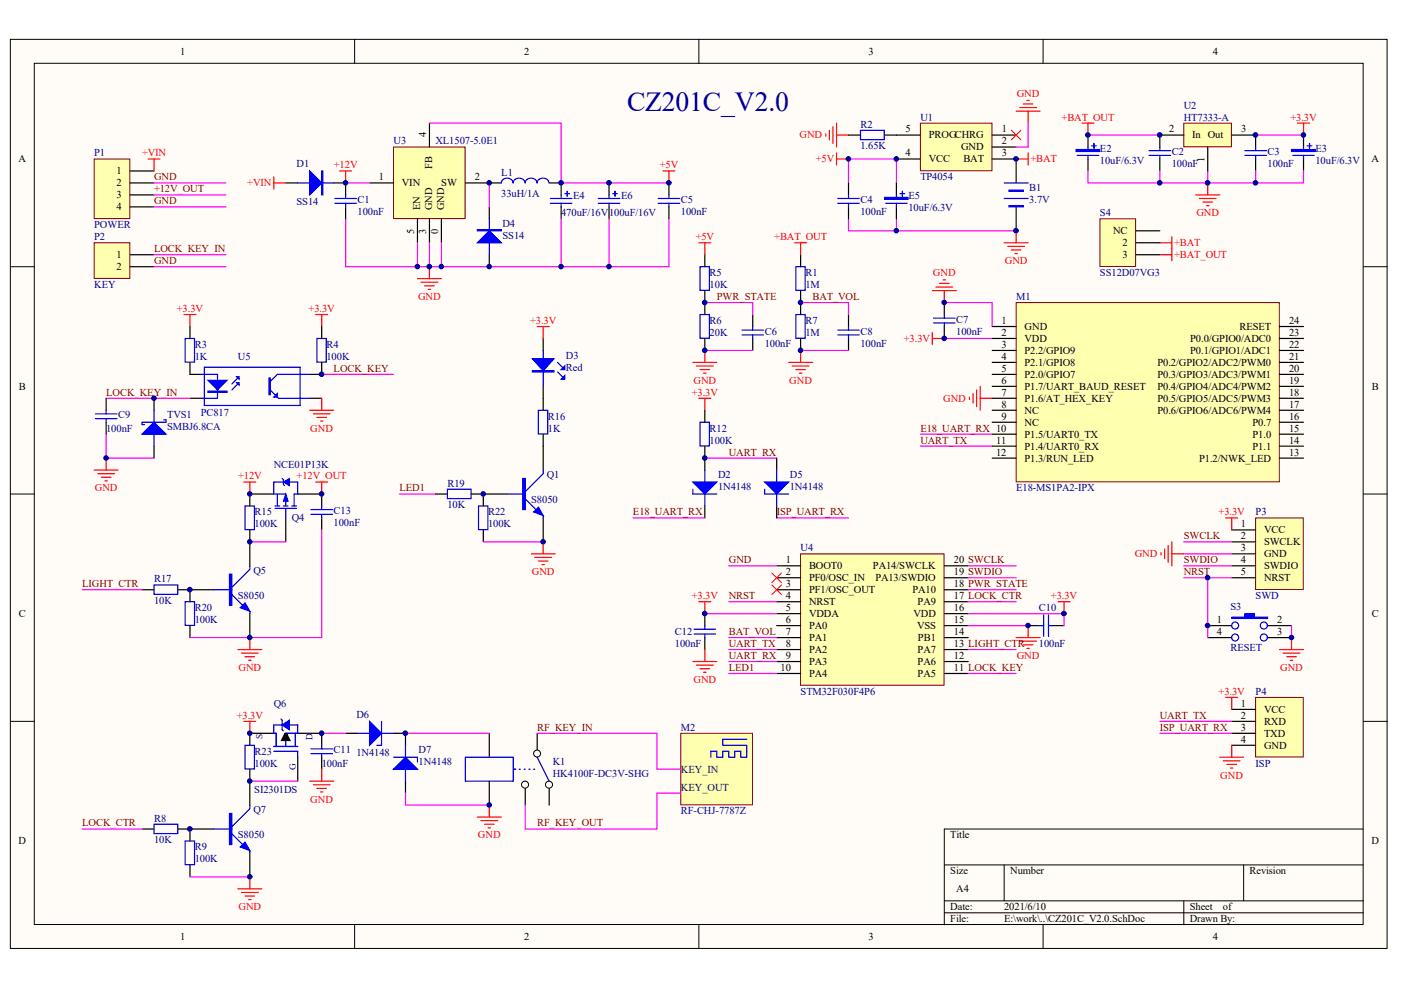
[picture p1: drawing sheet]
<svg xmlns="http://www.w3.org/2000/svg" width="297mm" height="210mm" viewBox="0 0 297 210" stroke-linecap="round" stroke-linejoin="round" font-family="sans-serif">
<defs><g id="words">
<text font-size="5.9" fill="#000080" x="132.9" y="23.5">CZ201C_V2.0</text>
<g font-size="2.2">
<text x="38.2" y="11.6">1</text>
<text x="111.2" y="11.6">2</text>
<text x="184.1" y="11.6">3</text>
<text x="257.1" y="11.6">4</text>
<text x="90.4" y="29.1" transform="rotate(-90 90.4 29.1)">4</text>
<text x="192" y="28.1">5</text>
<text x="196.9" y="29.4">PROGCHRG</text>
<text x="212.4" y="28.1">1</text>
<text x="247.9" y="28.1">2</text>
<text x="252.8" y="29.4">In Out</text>
<text x="263.2" y="28.1">3</text>
<text x="3.9" y="34.4">A</text>
<text x="91.6" y="35.7" transform="rotate(-90 91.6 35.7)">FB</text>
<text x="192" y="33.2">4</text>
<text x="196.9" y="34.4">VCC</text>
<text x="203.8" y="31.9">GND</text>
<text x="204.2" y="34.4">BAT</text>
<text x="212.4" y="30.6">2</text>
<text x="212.4" y="33.2">3</text>
<text x="255.4" y="34.3" transform="rotate(-90 255.4 34.3)">1</text>
<text x="290.8" y="34.4">A</text>
<text x="24.7" y="37">1</text>
<text x="24.7" y="39.5">2</text>
<text x="80.3" y="38.2">1</text>
<text x="85.2" y="39.5">VIN</text>
<text x="93.6" y="39.5">SW</text>
<text x="100.7" y="38.2">2</text>
<text x="24.7" y="42">3</text>
<text x="24.7" y="44.6">4</text>
<text x="89.1" y="44.6" transform="rotate(-90 89.1 44.6)">EN</text>
<text x="91.6" y="44.6" transform="rotate(-90 91.6 44.6)">GND</text>
<text x="94.2" y="44.6" transform="rotate(-90 94.2 44.6)">GND</text>
<text x="87.8" y="49.6" transform="rotate(-90 87.8 49.6)">5</text>
<text x="90.4" y="49.6" transform="rotate(-90 90.4 49.6)">3</text>
<text x="92.9" y="49.6" transform="rotate(-90 92.9 49.6)">0</text>
<text x="236" y="49.7">NC</text>
<text x="238" y="52.2">2</text>
<text x="24.7" y="54.7">1</text>
<text x="24.7" y="57.3">2</text>
<text x="238" y="54.7">3</text>
<text x="212.3" y="68.7">1</text>
<text x="212.3" y="71.2">2</text>
<text x="217.2" y="69.9">GND</text>
<text x="262.8" y="69.9">RESET</text>
<text x="273.3" y="71.2">23</text>
<text x="273.3" y="68.7">24</text>
<text x="212.3" y="73.8">3</text>
<text x="212.3" y="76.3">4</text>
<text x="217.2" y="72.5">VDD</text>
<text x="217.2" y="75">P2.2/GPIO9</text>
<text x="217.2" y="77.6">P2.1/GPIO8</text>
<text x="245.4" y="77.6">P0.2/GPIO2/ADC2/PWM0</text>
<text x="252.4" y="75">P0.1/GPIO1/ADC1</text>
<text x="252.4" y="72.5">P0.0/GPIO0/ADC0</text>
<text x="273.3" y="76.3">21</text>
<text x="273.3" y="73.8">22</text>
<text x="4" y="82.6">B</text>
<text x="212.3" y="78.8">5</text>
<text x="212.3" y="81.4">6</text>
<text x="212.3" y="83.9">7</text>
<text x="217.2" y="80.1">P2.0/GPIO7</text>
<text x="217.2" y="82.6">P1.7/UART_BAUD_RESET</text>
<text x="245.4" y="82.6">P0.4/GPIO4/ADC4/PWM2</text>
<text x="245.4" y="80.1">P0.3/GPIO3/ADC3/PWM1</text>
<text x="273.3" y="83.9">18</text>
<text x="273.3" y="81.4">19</text>
<text x="273.3" y="78.8">20</text>
<text x="290.9" y="82.6">B</text>
<text x="212.3" y="86.4">8</text>
<text x="212.3" y="89">9</text>
<text x="217.2" y="85.2">P1.6/AT_HEX_KEY</text>
<text x="217.2" y="87.7">NC</text>
<text x="245.4" y="87.7">P0.6/GPIO6/ADC6/PWM4</text>
<text x="245.4" y="85.2">P0.5/GPIO5/ADC5/PWM3</text>
<text x="273.3" y="89">16</text>
<text x="273.3" y="86.4">17</text>
<text x="211.2" y="94">11</text>
<text x="217.2" y="90.2">NC</text>
<text x="217.2" y="92.8">P1.5/UART0_TX</text>
<text x="217.2" y="95.3">P1.4/UART0_RX</text>
<text x="265.6" y="95.3">P1.1</text>
<text x="265.6" y="92.8">P1.0</text>
<text x="265.6" y="90.2">P0.7</text>
<text x="273.3" y="94">14</text>
<text x="273.3" y="91.5">15</text>
<text x="211.2" y="96.6">12</text>
<text x="217.2" y="97.9">P1.3/RUN_LED</text>
<text x="254.2" y="97.9">P1.2/NWK_LED</text>
<text x="273.3" y="96.6">13</text>
<text x="263.1" y="111.8">1</text>
<text x="268" y="113.1">VCC</text>
<text x="166.6" y="119.4">1</text>
<text x="202.2" y="119.4">20 SWCLK</text>
<text x="263.1" y="114.3">2</text>
<text x="263.1" y="116.9">3</text>
<text x="263.1" y="119.4">4</text>
<text x="268" y="115.6">SWCLK</text>
<text x="268" y="118.1">GND</text>
<text x="166.6" y="122">2</text>
<text x="166.6" y="124.5">3</text>
<text x="171.5" y="120.7">BOOT0</text>
<text x="171.5" y="123.2">PF0/OSC_IN</text>
<text x="171.5" y="125.8">PF1/OSC_OUT</text>
<text x="185.1" y="120.7">PA14/SWCLK</text>
<text x="185.6" y="123.2">PA13/SWDIO</text>
<text x="193.5" y="125.8">PA10</text>
<text x="202.2" y="122">19 SWDIO</text>
<text x="202.2" y="124.5">18 PWR_STATE</text>
<text x="263.1" y="122">5</text>
<text x="268" y="120.7">SWDIO</text>
<text x="268" y="123.2">NRST</text>
<text x="4" y="130.8">C</text>
<text x="166.6" y="127">4</text>
<text x="166.6" y="129.6">5</text>
<text x="171.5" y="128.3">NRST</text>
<text x="171.5" y="130.8">VDDA</text>
<text x="193.7" y="130.8">VDD</text>
<text x="194.6" y="128.3">PA9</text>
<text x="202.2" y="129.6">16</text>
<text x="202.2" y="127">17 LOCK_CTR</text>
<text x="290.9" y="130.8">C</text>
<text x="166.6" y="132.1">6</text>
<text x="166.6" y="134.6">7</text>
<text x="166.6" y="137.2">8</text>
<text x="171.5" y="133.4">PA0</text>
<text x="171.5" y="135.9">PA1</text>
<text x="194.4" y="133.4">VSS</text>
<text x="194.6" y="135.9">PB1</text>
<text x="202.2" y="134.6">14</text>
<text x="202.2" y="132.1">15</text>
<text x="202.2" y="137.2">13 LIGHT_CTR</text>
<text x="258" y="132.1">1</text>
<text x="258" y="134.6">4</text>
<text x="270.8" y="132.1">2</text>
<text x="270.8" y="134.6">3</text>
<text x="165.5" y="142.2">10</text>
<text x="166.6" y="139.7">9</text>
<text x="171.5" y="138.4">PA2</text>
<text x="171.5" y="141">PA3</text>
<text x="171.5" y="143.5">PA4</text>
<text x="194.6" y="143.5">PA5</text>
<text x="194.6" y="141">PA6</text>
<text x="194.6" y="138.4">PA7</text>
<text x="202.2" y="142.2">11 LOCK_KEY</text>
<text x="202.2" y="139.7">12</text>
<text x="263.1" y="149.9">1</text>
<text x="263.1" y="152.4">2</text>
<text x="263.1" y="154.9">3</text>
<text x="268" y="151.1">VCC</text>
<text x="268" y="153.7">RXD</text>
<text x="263.1" y="157.5">4</text>
<text x="268" y="156.2">TXD</text>
<text x="268" y="158.7">GND</text>
<text x="3.9" y="179">D</text>
<text x="201.5" y="177.8">Title</text>
<text x="290.8" y="179">D</text>
<text x="201.5" y="185.4">Size</text>
<text x="214.2" y="185.4">Number</text>
<text x="264.9" y="185.4">Revision</text>
<text x="202.8" y="189.2">A4</text>
<text x="201.5" y="193">Date:</text>
<text x="201.5" y="195.5">File:</text>
<text x="212.9" y="193">2021/6/10</text>
<text x="212.9" y="195.5">E:\work\..\CZ201C_V2.0.SchDoc</text>
<text x="252.3" y="193">Sheet</text>
<text x="252.3" y="195.5">Drawn By:</text>
<text x="259.3" y="193">of</text>
<text x="38.2" y="199.3">1</text>
<text x="111.2" y="199.3">2</text>
<text x="184.1" y="199.3">3</text>
<text x="257.1" y="199.3">4</text>
</g>
<g font-size="2.2" fill="#f00">
<text x="215.6" y="20.5">GND</text>
<text x="169.5" y="29.4">GND</text>
<text x="225.1" y="25.6">+BAT_OUT</text>
<text x="273.6" y="25.6">+3.3V</text>
<text x="30.1" y="33.2">+VIN</text>
<text x="70.8" y="35.7">+12V</text>
<text x="139.9" y="35.7">+5V</text>
<text x="173" y="34.4">+5V</text>
<text x="218.5" y="34.4">+BAT</text>
<text x="52.4" y="39.5">+VIN</text>
<text x="253.6" y="45.8">GND</text>
<text x="147.5" y="50.9">+5V</text>
<text x="164.2" y="50.9">+BAT_OUT</text>
<text x="249" y="52.2">+BAT</text>
<text x="197.8" y="58.5">GND</text>
<text x="213" y="56">GND</text>
<text x="249" y="54.7">+BAT_OUT</text>
<text x="88.6" y="63.6">GND</text>
<text x="37.5" y="66.1">+3.3V</text>
<text x="65.4" y="66.1">+3.3V</text>
<text x="112.4" y="68.7">+3.3V</text>
<text x="191.6" y="72.5">+3.3V</text>
<text x="146.7" y="83.9">+3.3V</text>
<text x="147" y="81.4">GND</text>
<text x="167.3" y="81.4">GND</text>
<text x="200" y="85.2">GND</text>
<text x="65.8" y="91.5">GND</text>
<text x="50.5" y="101.7">+12V</text>
<text x="62.9" y="101.7">+12V_OUT</text>
<text x="20.1" y="104.2">GND</text>
<text x="258.4" y="109.3">+3.3V</text>
<text x="240.6" y="118.1">GND</text>
<text x="112.8" y="122">GND</text>
<text x="146.7" y="127">+3.3V</text>
<text x="222.8" y="127">+3.3V</text>
<text x="50.6" y="142.2">GND</text>
<text x="215.6" y="139.7">GND</text>
<text x="271.4" y="142.2">GND</text>
<text x="147" y="144.8">GND</text>
<text x="258.4" y="147.3">+3.3V</text>
<text x="50.2" y="152.4">+3.3V</text>
<text x="258.7" y="165.1">GND</text>
<text x="65.8" y="170.2">GND</text>
<text x="101.3" y="177.8">GND</text>
<text x="50.6" y="193">GND</text>
</g>
<g font-size="2.2" fill="#000080">
<text x="251" y="23">U2</text>
<text x="182.4" y="27.1">R2</text>
<text x="195.1" y="25.6">U1</text>
<text x="251" y="25.6">HT7333-A</text>
<text x="20" y="33.2">P1</text>
<text x="62.9" y="35.4">D1</text>
<text x="83.4" y="30.6">U3</text>
<text x="92.3" y="30.6">XL1507-5.0E1</text>
<text x="182.4" y="31.6">1.65K</text>
<text x="233.2" y="32.2">E2</text>
<text x="233.2" y="34.7">10uF/6.3V</text>
<text x="248.4" y="32.9">C2</text>
<text x="248.4" y="35.4">100nF</text>
<text x="268.8" y="32.9">C3</text>
<text x="268.8" y="35.4">100nF</text>
<text x="278.9" y="32.2">E3</text>
<text x="278.9" y="34.7">10uF/6.3V</text>
<text x="106.3" y="37.2">L1</text>
<text x="106.3" y="41.8">33uH/1A</text>
<text x="195.1" y="38.2">TP4054</text>
<text x="218.2" y="40.5">B1</text>
<text x="62.9" y="43.6">SS14</text>
<text x="75.8" y="43.1">C1</text>
<text x="75.8" y="45.6">100nF</text>
<text x="119" y="45.8">470uF/16V100uF/16V</text>
<text x="121.5" y="42.3">E4</text>
<text x="131.7" y="42.3">E6</text>
<text x="144.4" y="43.1">C5</text>
<text x="144.4" y="45.6">100nF</text>
<text x="182.4" y="43.1">C4</text>
<text x="182.4" y="45.6">100nF</text>
<text x="192.6" y="42.3">E5</text>
<text x="192.6" y="44.8">10uF/6.3V</text>
<text x="218.2" y="43.1">3.7V</text>
<text x="233.2" y="45.8">S4</text>
<text x="20" y="50.9">P2</text>
<text x="20" y="48.4">POWER</text>
<text x="106.5" y="48.1">D4</text>
<text x="106.5" y="50.7">SS14</text>
<text x="150.5" y="58.5">R5</text>
<text x="170.8" y="58.5">R1</text>
<text x="233.2" y="58.5">SS12D07VG3</text>
<text x="20" y="61.1">KEY</text>
<text x="150.5" y="61.1">10K</text>
<text x="170.8" y="61.1">1M</text>
<text x="215.4" y="63.6">M1</text>
<text x="150.5" y="68.7">R6</text>
<text x="150.5" y="71.2">20K</text>
<text x="162.1" y="71">C6</text>
<text x="170.8" y="68.7">R7</text>
<text x="170.8" y="71.2">1M</text>
<text x="182.4" y="71">C8</text>
<text x="202.8" y="68.4">C7</text>
<text x="202.8" y="71">100nF</text>
<text x="41.3" y="73.8">R3</text>
<text x="41.3" y="76.3">1K</text>
<text x="50.4" y="76.3">U5</text>
<text x="69.2" y="73.8">R4</text>
<text x="69.2" y="76.3">100K</text>
<text x="120" y="76">D3</text>
<text x="162.1" y="73.5">100nF</text>
<text x="182.4" y="73.5">100nF</text>
<text x="120" y="78.6">Red</text>
<text x="25" y="88.7">C9</text>
<text x="35.5" y="88.7">TVS1</text>
<text x="42.6" y="88.2">PC817</text>
<text x="116.2" y="89">R16</text>
<text x="22.5" y="91.5">100nF</text>
<text x="35.5" y="91.3">SMBJ6.8CA</text>
<text x="116.2" y="91.5">1K</text>
<text x="150.5" y="91.5">R12</text>
<text x="150.5" y="94">100K</text>
<text x="58" y="99.1">NCE01P13K</text>
<text x="115.9" y="101.4">Q1</text>
<text x="152.2" y="101.4">D2</text>
<text x="167.5" y="101.4">D5</text>
<text x="94.9" y="103.2">R19</text>
<text x="94.9" y="107.7">10K</text>
<text x="112.6" y="106.7">S8050</text>
<text x="152.2" y="103.9">1N4148</text>
<text x="167.5" y="103.9">1N4148</text>
<text x="215.4" y="104.2">E18-MS1PA2-IPX</text>
<text x="54" y="109.3">R15</text>
<text x="54" y="111.8">100K</text>
<text x="61.9" y="110.5">Q4</text>
<text x="70.7" y="109">C13</text>
<text x="70.7" y="111.6">100nF</text>
<text x="103.5" y="109.3">R22</text>
<text x="103.5" y="111.8">100K</text>
<text x="266.2" y="109.3">P3</text>
<text x="169.7" y="116.9">U4</text>
<text x="32.7" y="123.5">R17</text>
<text x="53.7" y="121.7">Q5</text>
<text x="32.7" y="128">10K</text>
<text x="41.3" y="129.6">R20</text>
<text x="50.4" y="127">S8050</text>
<text x="220.3" y="129.6">C10</text>
<text x="260.9" y="129.3">S3</text>
<text x="266.2" y="127">SWD</text>
<text x="41.3" y="132.1">100K</text>
<text x="143.1" y="134.6">C12</text>
<text x="143.1" y="137.2">100nF</text>
<text x="220.3" y="137.2">100nF</text>
<text x="260.9" y="137.9">RESET</text>
<text x="58" y="149.9">Q6</text>
<text x="169.7" y="147.3">STM32F030F4P6</text>
<text x="266.2" y="147.3">P4</text>
<text x="75.6" y="152.1">D6</text>
<text x="144.4" y="154.9">M2</text>
<text x="54" y="160">R23</text>
<text x="70.7" y="159.8">C11</text>
<text x="75.6" y="160.3">1N4148</text>
<text x="88.8" y="159.8">D7</text>
<text x="54" y="162.5">100K</text>
<text x="68.2" y="162.5">100nF</text>
<text x="88.8" y="162.3">1N4148</text>
<text x="117.2" y="162.3">K1</text>
<text x="117.2" y="164.8">HK4100F-DC3V-SHG</text>
<text x="144.4" y="163.8">KEY_IN</text>
<text x="144.4" y="167.6">KEY_OUT</text>
<text x="266.2" y="162.5">ISP</text>
<text x="53.7" y="172.4">Q7</text>
<text x="53.9" y="168.1">SI2301DS</text>
<text x="144.4" y="172.7">RF-CHJ-7787Z</text>
<text x="32.7" y="174.2">R8</text>
<text x="32.7" y="178.8">10K</text>
<text x="50.4" y="177.8">S8050</text>
<text x="41.3" y="180.3">R9</text>
<text x="41.3" y="182.8">100K</text>
</g>
<g font-size="2.2" fill="#800000">
<text x="32.7" y="38.2">GND</text>
<text x="32.7" y="40.8">+12V_OUT</text>
<text x="32.7" y="43.3">GND</text>
<text x="32.7" y="53.5">LOCK_KEY_IN</text>
<text x="32.7" y="56">GND</text>
<text x="152" y="63.6">PWR_STATE</text>
<text x="172.3" y="63.6">BAT_VOL</text>
<text x="22.5" y="83.9">LOCK_KEY_IN</text>
<text x="70.7" y="78.8">LOCK_KEY</text>
<text x="195.1" y="94">UART_TX</text>
<text x="195.1" y="91.5">E18_UART_RX 10</text>
<text x="154.5" y="96.6">UART_RX</text>
<text x="84.7" y="104.2">LED1</text>
<text x="134.2" y="109.3">E18_UART_RX</text>
<text x="164.7" y="109.3">ISP_UART_RX</text>
<text x="154.5" y="119.4">GND</text>
<text x="251" y="114.3">SWCLK</text>
<text x="251" y="119.4">SWDIO</text>
<text x="17.4" y="124.5">LIGHT_CTR</text>
<text x="251" y="122">NRST</text>
<text x="154.5" y="127">NRST</text>
<text x="154.5" y="137.2">UART_TX</text>
<text x="154.5" y="134.6">BAT_VOL</text>
<text x="154.5" y="139.7">UART_RX</text>
<text x="154.5" y="142.2">LED1</text>
<text x="113.9" y="154.9">RF_KEY_IN</text>
<text x="245.9" y="152.4">UART_TX</text>
<text x="245.9" y="154.9">ISP_UART_RX</text>
<text x="17.4" y="175.2">LOCK_CTR</text>
<text x="113.9" y="175.2">RF_KEY_OUT</text>
</g>
<g font-size="2" fill="#000080">
<text x="55.6" y="156.7" transform="rotate(-90 55.6 156.7)">S</text>
<text x="66.3" y="157" transform="rotate(-90 66.3 157)">D</text>
<text x="62.7" y="163.3" transform="rotate(-90 62.7 163.3)">G</text>
</g>
</g></defs>
<g fill="#fffcf8" stroke="#000" stroke-width=".21">
<path d="M2.2 8.3h291.9v192.8h-291.9z"/>
<path d="M7.3 13.4h281.7v182.6h-281.7z"/>
</g>
<g fill="none" stroke="#000" stroke-width=".21">
<path d="M75.2 8.3v5.1M148.2 8.3v5.1M221.2 8.3v5.1M2.2 56.5h5.1M289.1 56.5h5M2.2 104.7h5.1M289.1 104.7h5M2.2 152.9h5.1M289.1 152.9h5M289.1 175.8h-88.9v20.3M75.2 196.1v5M148.2 196.1v5"/>
<path d="M200.2 183.4h88.9M200.2 191h88.9M200.2 193.5h88.9M212.9 183.4v7.6M221.2 196.1v5M251 191v5.1M263.7 183.4v7.6"/>
</g>
<path d="M275.1 26.1h2.5M276.4 26.1v2.5M88.5 59.1h5.1M89.3 59.8h3.5M91 56.5v2.6M90 60.6h2.1M90.8 61.4h.5" fill="none" stroke="#f00" stroke-width=".25"/>
<path d="M215.4 33.7v5.1M215.4 43.9v5M115.2 71.8v2.5M115.2 81.9v2.5" fill="none" stroke="#000" stroke-width=".25"/>
<path d="M212.9 38.8h5.1M212.9 42.1h5.1M115.2 74.3v7.6M118.2 78.9l1 1M118.2 76.8l1 1.1" fill="none" stroke="#00f" stroke-width=".25"/>
<g fill="#00f" stroke="#00f" stroke-width=".25">
<path d="M112.9 76.1h4.6l-2.3 2.5z"/>
<path d="M119 80.4l.7-.8v.8z"/>
<path d="M119 78.4l.7-.8v.8z"/>
<path d="M112.9 78.6h4.6v.3h-4.6z" fill-rule="evenodd"/>
<path d="M213.9 40.3h3.1v.3h-3.1z" fill-rule="evenodd"/>
<path d="M213.9 43.6h3.1v.3h-3.1z" fill-rule="evenodd"/>
</g>
<path d="M195.1 26.1h15.2v10.1h-15.2z" fill="#ffffb0" stroke="#800000" stroke-width=".21"/>
<g fill="none" stroke="#000" stroke-width=".25">
<path d="M179.9 28.6h2.5M179.9 38.8v2.5M187.5 28.6h7.6M190.1 33.7h5M190.1 38.8v2.5M210.4 28.6h5M210.4 31.2h5M210.4 33.7h5M230.7 28.6v2.6M230.7 33.7v2.5M245.9 28.6v2.6M245.9 33.7v2.5"/>
<path d="M266.2 28.6v2.6M266.2 33.7v2.5M276.4 28.6v2.6M276.4 33.7v2.5M149.4 54v2.5M179.9 43.9v2.5M190.1 43.9v2.5M149.4 61.6v5.1M149.4 71.8v2.5M159.6 66.7v2.5M159.6 71.8v2.5M200.2 64.2v2.5"/>
<path d="M200.2 69.2v2.6M115.2 84.4v2.6M115.2 92.1v7.6M92.3 104.7h2.6M99.9 104.7h7.7M102.5 104.7v2.6M102.5 112.4v2.5M115.2 109.8v5.1"/>
</g>
<g fill="none" stroke="#f00" stroke-width=".25">
<path d="M175.1 28.4v.5M175.8 27.6v2.1M176.6 26.9v3.5M177.4 26.1v5.1M177.4 32.4v2.6M177.4 33.7h2.5M177.4 28.6h2.5M215.4 33.7h2.6M215.4 23.6h5.1M216.2 22.8h3.6M217 22h2M217.7 21.3h.5"/>
<path d="M218 23.6v2.5M218 32.4v2.6M256.1 38.8v2.5M148.2 51.5h2.5M149.4 51.5v2.5M200 59.3h.5M212.9 51.5h5.1M213.7 52.2h3.5M214.4 53h2.1M215.2 53.8h.5M215.4 48.9v2.6M253.5 41.3h5.1"/>
<path d="M254.3 42.1h3.5M255 42.8h2.1M255.8 43.6h.5M113.9 69.2h2.5M115.2 69.2v2.6M146.9 76.8h5.1M147.7 77.6h3.5M148.4 78.4h2.1M149.2 79.1h.5M149.4 74.3v2.5M197.7 70.5v2.5M197.7 71.8h2.5"/>
<path d="M197.7 61.6h5.1M198.4 60.9h3.6M199.2 60.1h2M200.2 61.6v2.6M112.6 117.4h5.1M113.4 118.2h3.5M114.2 119h2M114.9 119.7h.5M115.2 114.9v2.5"/>
</g>
<g fill="none" stroke="#f0f" stroke-width=".25">
<path d="M179.9 38.8v-5.1h10.2v5.1M218 26.1v5.1h-2.6M230.7 36.2v2.6h45.7v-2.6M230.7 28.6h15.2M245.9 36.2v2.6M256.1 36.2v2.6M266.2 28.6h10.2M266.2 36.2v2.6M179.9 46.4v2.5h35.5M190.1 46.4v2.5M149.4 64.2h10.2v2.5M149.4 74.3h10.2"/>
<path d="M200.2 64.2h10.2v5M200.2 71.8h10.2M195.1 92.1h15.3M195.1 94.6h15.3M84.7 104.7h7.6M102.5 114.9h12.7"/>
</g>
<g fill="none" stroke="#00f" stroke-width=".25">
<path d="M182.4 27.6h5.1v2h-5.1zM228.4 33h4.6M230.7 31.2v.7M230.7 33v.7M231.4 30.9h1.1M231.9 30.4v1M243.6 33h4.6M243.6 31.9h4.6M245.9 31.2v.7M245.9 33v.7M263.9 33h4.6M263.9 31.9h4.6"/>
<path d="M266.2 31.2v.7M266.2 33v.7M274.1 33h4.6M276.4 31.2v.7M276.4 33v.7M277.1 30.9h1M277.6 30.4v1M148.4 56.5h2v5.1h-2zM177.6 43.1h4.6M177.6 42.1h4.6M179.9 41.3v.8M179.9 43.1v.8"/>
<path d="M187.8 43.1h4.5M190.1 41.3v.8M190.1 43.1v.8M190.8 41.1h1M191.3 40.6v1M148.4 66.7h2v5h-2zM157.3 71h4.6M157.3 70h4.6M159.6 69.2v.8M159.6 71v.8M197.9 68.5h4.6M197.9 67.5h4.6"/>
<path d="M200.2 66.7v.8M200.2 68.5v.7M114.1 87h2v5h-2zM115.2 99.7v.7l-3.8 3.8M94.9 103.7h5v2h-5zM101.5 107.3h1.9v5h-1.9zM107.6 104.7h3.8M111.4 105.8l2.2 2.2M115.2 109.3v.5"/>
</g>
<g fill="#00f" stroke="#00f" stroke-width=".21">
<path d="M187.5 41.8h5v.5h-5z"/>
<path d="M228.1 31.7h5.1v.4h-5.1z"/>
<path d="M273.8 31.7h5.1v.4h-5.1z"/>
</g>
<g fill="#00f" stroke="#00f" stroke-width=".25">
<path d="M113.1 108.5l1.1-1 1 1.8z"/>
<path d="M110.9 101.4h.5v6.6h-.5z" fill-rule="evenodd"/>
</g>
<path d="M251 26.1h10.1v5h-10.1z" fill="#ffffb0" stroke="#800000" stroke-width=".21"/>
<path d="M245.9 28.6h5.1M256.1 31.2v5M261.1 28.6h5.1M149.4 130.1v2.5M149.4 135.2v2.5" fill="none" stroke="#000" stroke-width=".25"/>
<path d="M205.5 84.2v.5M206.3 83.4v2.1M207.1 82.7v3.5M207.8 81.9v5.1M207.8 84.4h2.6" fill="none" stroke="#f00" stroke-width=".25"/>
<path d="M147.2 134.4h4.5M147.2 133.4h4.5M149.4 132.6v.8M149.4 134.4v.8" fill="none" stroke="#00f" stroke-width=".25"/>
<path d="M169.7 117.4h30.5v27.9h-30.5z" fill="#ffffb0" stroke="#800000" stroke-width=".21"/>
<g fill="none" stroke="#000" stroke-width=".25">
<path d="M164.7 120h5M200.2 120h5.1M164.7 122.5h5M164.7 125h5M164.7 127.6h5M164.7 130.1h5M164.7 135.2h5M164.7 132.6h5M164.7 137.7h5M200.2 122.5h5.1M200.2 125h5.1M200.2 127.6h5.1"/>
<path d="M200.2 130.1h5.1M200.2 135.2h5.1M200.2 132.6h5.1M200.2 137.7h5.1M218 132.6h2.5M223.1 132.6h2.5M164.7 140.3h5M164.7 142.8h5M200.2 140.3h5.1M200.2 142.8h5.1"/>
</g>
<path d="M154.5 120h10.2M205.3 120h10.1M149.4 130.1h15.3M154.5 127.6h10.2M205.3 130.1h20.3v2.5M205.3 132.6h12.7M205.3 122.5h10.1M154.5 142.8h10.2M154.5 140.3h10.2" fill="none" stroke="#f0f" stroke-width=".25"/>
<g fill="none" stroke="#f00" stroke-width=".25">
<path d="M148.2 127.6h2.5M149.4 127.6v2.5M149.4 137.7v2.6M215.4 135.2h5.1M216.2 135.9h3.6M217 136.7h2M217.7 137.5h.5M218 132.6v2.6M224.3 127.6h2.6M225.6 127.6v2.5M146.9 140.3h5.1M147.7 141h3.5"/>
<path d="M148.4 141.8h2.1M149.2 142.5h.5"/>
</g>
<path d="M220.5 132.6h.8M221.3 130.4v4.5M222.3 132.6h.8M222.3 130.4v4.5" fill="none" stroke="#00f" stroke-width=".25"/>
<path d="M266.2 109.8h10.1v15.2h-10.1z" fill="#ffffb0" stroke="#800000" stroke-width=".21"/>
<path d="M149.4 87v2.5M149.4 94.6v5.1M149.4 107.3v2.5M261.1 112.4h5.1M261.1 114.9h5.1M261.1 117.4h5.1M261.1 120h5.1M256.1 132.6h5M256.1 135.2h5M261.1 122.5h5.1M268.8 132.6h5M268.8 135.2h5" fill="none" stroke="#000" stroke-width=".25"/>
<g fill="none" stroke="#f00" stroke-width=".25">
<path d="M148.2 84.4h2.5M149.4 84.4v2.6M246.2 117.2v.5M246.9 116.4v2M247.7 115.7v3.5M248.4 114.9v5.1M248.4 117.4h2.6M259.9 109.8h2.5M261.1 109.8v2.6M271.3 137.7h5.1M272.1 138.5h3.5M272.8 139.2h2"/>
<path d="M273.8 135.2v2.5M273.6 140h.5"/>
</g>
<g fill="none" stroke="#f0f" stroke-width=".25">
<path d="M134.2 109.8h15.2M164.7 109.8h15.2M251 120h10.1M251 114.9h10.1M251 117.4h10.1M154.5 135.2h10.2M154.5 137.7h10.2M205.3 137.7h10.1M205.3 127.6h10.1M251 122.5h10.1M256.1 122.5v12.7M273.8 132.6v2.6"/>
<path d="M205.3 142.8h10.1"/>
</g>
<path d="M163.7 121.5l2 2M163.7 124l2 2.1M165.7 121.5l-2 2M165.7 124l-2 2.1" fill="none" stroke="#f00" stroke-width=".21"/>
<g fill="#00f" stroke="#00f" stroke-width=".25">
<path d="M146.9 102.2h5.1l-2.6 2.5z"/>
<path d="M261.1 130.9h2.8v-.8h2.1v.8h2.8v.2h-7.7z" fill-rule="evenodd"/>
</g>
<g fill="none" stroke="#00f" stroke-width=".25">
<path d="M148.4 89.5h2v5h-2zM149.4 99.7v2.5M146.9 103.7v1h5.1M149.4 104.7v2.6"/>
<circle cx="261.9" cy="132.6" r=".74"/>
<circle cx="261.9" cy="135.2" r=".74"/>
<circle cx="268" cy="132.6" r=".74"/>
<circle cx="268" cy="135.2" r=".74"/>
</g>
<path d="M266.2 147.9h10.1v12.6h-10.1z" fill="#ffffb0" stroke="#800000" stroke-width=".21"/>
<path d="M169.7 54v2.5M169.7 61.6v5.1M169.7 71.8v2.5M179.9 66.7v2.5M179.9 71.8v2.5M164.7 97.1v2.6M164.7 107.3v2.5M261.1 150.4h5.1M261.1 152.9h5.1M261.1 155.5h5.1M261.1 158h5.1" fill="none" stroke="#000" stroke-width=".25"/>
<g fill="none" stroke="#f00" stroke-width=".25">
<path d="M229.4 26.1h2.5M230.7 26.1v2.5M168.5 51.5h2.5M169.7 51.5v2.5M245.9 51.5h2.5M245.9 54h2.5M248.4 50.2v5.1M167.2 76.8h5.1M168 77.6h3.5M168.7 78.4h2.1M169.5 79.1h.5M169.7 74.3v2.5"/>
<path d="M259.9 147.9h2.5M261.1 147.9v2.5M261.1 158v2.6M258.6 160.6h5.1M259.4 161.3h3.5M260.1 162.1h2.1M260.9 162.8h.5"/>
</g>
<path d="M169.7 64.2h10.2v2.5M169.7 74.3h10.2M149.4 97.1h15.3M245.9 152.9h15.2M245.9 155.5h15.2" fill="none" stroke="#f0f" stroke-width=".25"/>
<path d="M214.4 27.6l2.1 2.1M216.5 27.6l-2.1 2.1" fill="none" stroke="#f00" stroke-width=".21"/>
<path d="M168.7 56.5h2v5.1h-2zM168.7 66.7h2v5h-2zM177.6 71h4.6M177.6 70h4.6M179.9 69.2v.8M179.9 71v.8M164.7 99.7v2.5M162.1 103.7v1h5.1M164.7 104.7v2.6" fill="none" stroke="#00f" stroke-width=".25"/>
<path d="M162.1 102.2h5.1l-2.5 2.5z" fill="#00f" stroke="#00f" stroke-width=".25"/>
<path d="M215.4 64.2h55.8v38h-55.8z" fill="#ffffb0" stroke="#800000" stroke-width=".21"/>
<g fill="none" stroke="#000" stroke-width=".25">
<path d="M103.7 38.8h2.6M116.4 38.8h2.6v2.5M129.1 38.8v2.5M103.7 43.9v2.5M103.7 54v2.5M119 43.9v2.5M129.1 43.9v2.5M210.4 69.2h5M210.4 71.8h5M210.4 74.3h5M210.4 76.8h5M210.4 79.4h5"/>
<path d="M271.3 69.2h5.1M271.3 71.8h5.1M271.3 74.3h5.1M271.3 76.8h5.1M271.3 79.4h5.1M210.4 81.9h5M210.4 84.4h5M210.4 87h5M210.4 89.5h5M210.4 92.1h5M210.4 94.6h5M210.4 97.1h5"/>
<path d="M271.3 81.9h5.1M271.3 84.4h5.1M271.3 87h5.1M271.3 89.5h5.1M271.3 92.1h5.1M271.3 94.6h5.1M271.3 97.1h5.1"/>
</g>
<g fill="none" stroke="#00f" stroke-width=".25">
<path d="M108.8 38.8a1.27 1.27 0 0 0-1.3-1 1.27 1.27 0 0 0-1.2 1M111.3 38.8a1.28 1.28 0 0 0-1.2-1 1.28 1.28 0 0 0-1.3 1M116.4 38.8a1.3 1.3 0 0 0-1.3-1 1.3 1.3 0 0 0-1.3 1 1.27 1.27 0 0 0-1.2-1 1.27 1.27 0 0 0-1.2 1M103.7 46.4v7.6M116.7 43.1h4.6M116.7 42.1h4.6M119 41.3v.8M119 43.1v.8M119.7 41.1h1.1M120.2 40.6v1M126.8 43.1h4.6M126.8 42.1h4.6"/>
<path d="M129.1 41.3v.8M129.1 43.1v.8M129.9 41.1h1M130.4 40.6v1"/>
</g>
<g fill="#00f" stroke="#00f" stroke-width=".25">
<path d="M101.2 51.5l2.5-2.6 2.6 2.6z"/>
<path d="M101.2 48.7h5.1v.2h-5.1z" fill-rule="evenodd"/>
</g>
<path d="M73.3 46.4v10.1h68.5v-10.1" fill="none" stroke="#f0f" stroke-width=".25"/>
<path d="M140.6 36.2h2.5M141.8 36.2v2.6" fill="none" stroke="#f00" stroke-width=".25"/>
<path d="M83.4 31.2h15.2v15.1h-15.2z" fill="#ffffb0" stroke="#800000" stroke-width=".21"/>
<g fill="none" stroke="#000" stroke-width=".25">
<path d="M60.6 38.8h2.5M70.7 38.8h2.6v2.5M78.4 38.8h5M91 26.1v5.1M98.7 38.8h5M141.8 38.8v2.5M73.3 43.9v2.5M88.5 46.4v5.1M91 46.4v5.1M93.6 46.4v5.1M141.8 43.9v2.5M40.3 76.8v2.6h2.5"/>
<path d="M40.3 69.2v2.6M68.2 76.8v2.6h-2.5M68.2 69.2v2.6M22.5 84.4v2.6M22.5 89.5v2.6M32.7 84.4v2.6M32.7 94.6v2.5M40.3 84.4h2.5M65.7 84.4h2.5M53 112.4v7.6M58 104.7h-5v2.6M60.6 109.8v5.1"/>
<path d="M63.1 104.7h5.1v2.6M68.2 109.8v2.6M30.1 125h2.6M37.7 125h7.7M40.3 125v2.6M40.3 132.6v2.6M53 130.1v5.1M68.2 155.5v2.5M30.1 175.8h2.6M37.7 175.8h2.6v2.5M68.2 160.6v2.5M40.3 183.4v2.5"/>
</g>
<g fill="none" stroke="#00f" stroke-width=".25">
<path d="M63.1 38.8h7.6M71 43.1h4.6M71 42.1h4.6M73.3 41.3v.8M73.3 43.1v.8M139.5 43.1h4.6M139.5 42.1h4.6M141.8 41.3v.8M141.8 43.1v.8M39.3 71.8h1.9v5h-1.9zM42.8 79.4h3.3v5h-3.3M43.3 77.9h20.3v8.1h-20.3z"/>
<path d="M50.7 79.9l-1.5 1.5M65.7 79.4h-6.9l-1.5 1.5M67.2 71.8h2v5h-2zM20.2 88.8h4.6M20.2 87.7h4.6M22.5 87v.7M22.5 88.8v.7M32.7 87v2.5M32.7 92.1v2.5M34.7 89h.5v.5h-5.1v.5h.5M50.7 81.2l-1.5 1.5M57.3 82.7l1.8 1.7h6.6"/>
<path d="M52 107.3h1.9v5h-1.9zM53 120v.7l-3.8 3.8M58.3 107.8h4.6M58.3 107.3h1M58.8 104.7v2.6M59.8 101.4l.3 .3v1l.2 .3M60.1 102.2h-2.1v2.5h2.6v2.6M60.1 107.3h1M60.6 107.8v2M61.3 102.2h1.8v2.5h-.7v2.6M61.9 107.3h1M65.9 109.1h4.6"/>
<path d="M65.9 108h4.6M68.2 107.3v.7M68.2 109.1v.7M32.7 124h5v2h-5zM39.3 127.6h1.9v5h-1.9zM45.4 125h3.8M49.2 126.1l2.2 2.2M53 129.6v.5M65.9 159.8h4.6M65.9 158.8h4.6M68.2 158v.8M68.2 159.8v.8"/>
<path d="M32.7 174.8h5v1.9h-5zM39.3 178.3h1.9v5h-1.9z"/>
</g>
<g fill="#00f" stroke="#00f" stroke-width=".25">
<path d="M65.7 36.2l2.5 2.6-2.5 2.5z"/>
<path d="M30.1 92.1l2.6-2.6 2.5 2.6z"/>
<path d="M44.1 80.6h4l-2 2.1z"/>
<path d="M50.2 79.9h.5v.5z"/>
<path d="M50.2 81.2h.5v.5z"/>
<path d="M58 84.2l.8-.8v.8z"/>
<path d="M50.9 128.8l1.1-1 1 1.8z"/>
<path d="M68.2 36.2h.3v5.1h-.3z" fill-rule="evenodd"/>
<path d="M44.1 82.9h4v.3h-4z" fill-rule="evenodd"/>
<path d="M57 80.1h.3v3.6h-.3z" fill-rule="evenodd"/>
<path d="M48.7 121.7h.5v6.6h-.5z" fill-rule="evenodd"/>
</g>
<g fill="none" stroke="#f00" stroke-width=".25">
<path d="M58 37.5v2.6M58 38.8h2.6M72 36.2h2.5M73.3 36.2v2.6M39 66.7h2.5M40.3 66.7v2.5M66.9 66.7h2.6M68.2 66.7v2.5M20 99.7h5M22.5 97.1v2.6M65.7 87h5M66.4 87.7h3.6"/>
<path d="M67.2 88.5h2M67.9 89.3h.6M68.2 84.4v2.6M20.7 100.4h3.6M21.5 101.2h2M22.3 102h.5M51.7 102.2h2.5M53 102.2v2.5M66.9 102.2h2.6M68.2 102.2v2.5M50.4 137.7h5.1M51.2 138.5h3.5"/>
<path d="M52 139.2h2M53 135.2v2.5M51.7 152.9h2.5M52.7 140h.5M53 152.9v2.6M101.2 173.2h5.1M102 174h3.5M102.7 174.8h2.1M103.5 175.5h.5M103.7 170.7v2.5"/>
</g>
<g fill="none" stroke="#f0f" stroke-width=".25">
<path d="M73.3 38.8h5.1M91 26.1h28v12.7h22.8M103.7 38.8v5.1M88.5 51.5v5M91 51.5v5M93.6 51.5v5M119 46.4v10.1M129.1 46.4v10.1M68.2 79.4h15.2M22.5 92.1v5h10.2M22.5 84.4h17.8M53 114.9h7.6"/>
<path d="M68.2 112.4v22.8h-27.9M17.4 125h12.7M205.3 125h10.1"/>
</g>
<g fill="#00f" stroke="#00f" stroke-width=".21">
<path d="M60.6 104.7l.5 1.6h-1z"/>
<path d="M60.1 102.2l1.2-.8v1.6z"/>
</g>
<path d="M20 51.5h7.5v7.5h-7.5z" fill="#ffffb0" stroke="#800000" stroke-width=".21"/>
<path d="M27.6 54h5.1M27.6 56.5h5.1" fill="none" stroke="#000" stroke-width=".25"/>
<path d="M20 33.7h7.5v12.6h-7.5z" fill="#ffffb0" stroke="#800000" stroke-width=".21"/>
<path d="M27.6 36.2h5.1M27.6 38.8h5.1M27.6 41.3h5.1M27.6 43.9h5.1" fill="none" stroke="#000" stroke-width=".25"/>
<path d="M31.4 33.7h2.5M32.7 33.7v2.5" fill="none" stroke="#f00" stroke-width=".25"/>
<path d="M32.7 54h15.2M32.7 56.5h15.2" fill="none" stroke="#f0f" stroke-width=".25"/>
<path d="M233.2 46.4h7.6v10.1h-7.6z" fill="#ffffb0" stroke="#800000" stroke-width=".21"/>
<path d="M240.8 48.9h5.1M240.8 51.5h5.1M240.8 54h5.1M113.9 155.5v5.1" fill="none" stroke="#000" stroke-width=".25"/>
<path d="M32.7 38.8h15.2M32.7 43.9h15.2M32.7 41.3h15.2" fill="none" stroke="#f0f" stroke-width=".25"/>
<circle cx="113.9" cy="159.8" r=".74" fill="#fffcf8" stroke="#000" stroke-width=".21"/>
<path d="M116.4 165.6v5.1" fill="none" stroke="#000" stroke-width=".25"/>
<circle cx="116.4" cy="166.4" r=".74" fill="#fffcf8" stroke="#000" stroke-width=".21"/>
<path d="M111.4 165.6v5.1" fill="none" stroke="#000" stroke-width=".25"/>
<circle cx="111.3" cy="166.4" r=".74" fill="#fffcf8" stroke="#000" stroke-width=".21"/>
<path d="M103.7 155.5v5.1M103.7 165.6v5.1" fill="none" stroke="#000" stroke-width=".25"/>
<path d="M98.7 160.6h10.1v5h-10.1zM108.8 163.1h.5M110.1 163.1h.2M111.1 163.1h.3M112.1 163.1h.3M113.1 163.1h.3" fill="none" stroke="#00f" stroke-width=".25"/>
<path d="M113.9 160.6l2.5 5" fill="none" stroke="#0000bf" stroke-width=".25"/>
<path d="M144.3 155.5h15.2v15.2h-15.2z" fill="#ffffb0" stroke="#800000" stroke-width=".21"/>
<g fill="none" stroke="#00f" stroke-width=".25">
<path d="M52 158h1.9v5h-1.9zM58 158.3h5.1M58 159.3h5.1v1.3M59.6 152.4l.2 .3v2l.3 .3M59.8 153.7h-1.8v1.8h.6v2.8M61.3 153.7h1.8v1.8h-2.5v2.8M62.6 155.5v2.8M75.8 155.5h2.6M80.9 155.5h2.5M80.9 152.9v5.1h-1M86 158v2.6M158.3 156.7h-5.1v1.3h5.1v2.6h-1.2v-1.3h-1.3v1.3h-1.3v-1.3h-1.3v1.3h-1.2v-1.3h-1.3v1.3"/>
<path d="M45.4 175.8h3.8M49.2 176.8l2.2 2.3M53 170.7v.8l-3.8 3.8M83.4 160.6h5.1v1M86 163.1v2.5M53 180.3v.5"/>
</g>
<path d="M65.7 165.6h5M66.4 166.4h3.6M67.2 167.1h2M67.9 167.9h.6M68.2 163.1v2.5M50.4 188.5h5.1M51.2 189.2h3.5M52 190h2M52.7 190.7h.5M53 185.9v2.6" fill="none" stroke="#f00" stroke-width=".25"/>
<path d="M58 155.5h-5v2.5M63.1 155.5h5.1M73.3 155.5h2.5M83.4 155.5h2.6v2.5M40.3 175.8h5.1M53 163.1v7.6M63.1 160.6v5M86 165.6v2.6M53 180.8v5.1" fill="none" stroke="#000" stroke-width=".25"/>
<path d="M60.6 155.7l.5 1h-1z" fill="none" stroke="#000" stroke-width=".76"/>
<g fill="#00f" stroke="#00f" stroke-width=".25">
<path d="M59.8 153.7l1.5-1v2z"/>
<path d="M50.9 179.6l1.1-1 1 1.7z"/>
<path d="M78.4 152.9l2.5 2.6-2.5 2.5z"/>
<path d="M83.4 163.1l2.6-2.5 2.5 2.5z"/>
<path d="M48.7 172.5h.5v6.6h-.5z" fill-rule="evenodd"/>
</g>
<path d="M68.2 155.5h5.1M86 155.5h17.7M113.9 155.5h25.4v7.6h5.1M17.4 175.8h12.7M53 165.6h10.1M86 168.2v2.5h17.7M144.4 168.2h-5.1v7.6h-27.9v-5.1M40.3 185.9h12.7" fill="none" stroke="#f0f" stroke-width=".25"/>
<g fill="#000080" stroke="#000080" stroke-width=".21">
<circle cx="22.5" cy="97.1" r=".48"/>
<circle cx="32.6" cy="84.4" r=".48"/>
<circle cx="40.2" cy="175.7" r=".49"/>
<circle cx="40.2" cy="125" r=".49"/>
<circle cx="52.9" cy="185.9" r=".48"/>
<circle cx="52.9" cy="165.6" r=".48"/>
<circle cx="52.9" cy="155.5" r=".48"/>
<circle cx="52.9" cy="135.2" r=".48"/>
<circle cx="52.9" cy="114.9" r=".48"/>
<circle cx="52.9" cy="104.7" r=".48"/>
<circle cx="68.2" cy="155.5" r=".48"/>
<circle cx="68.2" cy="104.7" r=".48"/>
<circle cx="68.2" cy="79.4" r=".48"/>
<circle cx="73.3" cy="38.8" r=".48"/>
<circle cx="85.9" cy="155.5" r=".49"/>
<circle cx="88.5" cy="56.5" r=".48"/>
<circle cx="91" cy="56.5" r=".49"/>
<circle cx="93.6" cy="56.5" r=".48"/>
<circle cx="102.4" cy="104.7" r=".48"/>
<circle cx="103.7" cy="170.7" r=".48"/>
<circle cx="103.7" cy="56.5" r=".48"/>
<circle cx="103.7" cy="38.8" r=".48"/>
<circle cx="115.1" cy="114.9" r=".48"/>
<circle cx="118.9" cy="56.5" r=".48"/>
<circle cx="118.9" cy="38.8" r=".48"/>
<circle cx="129.1" cy="56.5" r=".48"/>
<circle cx="129.1" cy="38.8" r=".48"/>
<circle cx="141.8" cy="38.8" r=".48"/>
<circle cx="149.4" cy="130.1" r=".48"/>
<circle cx="149.4" cy="97.1" r=".48"/>
<circle cx="149.4" cy="74.3" r=".48"/>
<circle cx="149.4" cy="64.1" r=".48"/>
<circle cx="169.7" cy="74.3" r=".48"/>
<circle cx="169.7" cy="64.1" r=".48"/>
<circle cx="179.9" cy="33.7" r=".48"/>
<circle cx="190" cy="48.9" r=".48"/>
<circle cx="190" cy="33.7" r=".48"/>
<circle cx="200.2" cy="71.7" r=".48"/>
<circle cx="200.2" cy="64.1" r=".48"/>
<circle cx="215.4" cy="48.9" r=".49"/>
<circle cx="215.4" cy="33.7" r=".49"/>
<circle cx="218" cy="132.6" r=".48"/>
<circle cx="225.6" cy="130.1" r=".49"/>
<circle cx="230.6" cy="28.6" r=".49"/>
<circle cx="245.9" cy="38.8" r=".49"/>
<circle cx="245.9" cy="28.6" r=".49"/>
<circle cx="256" cy="132.6" r=".49"/>
<circle cx="256" cy="122.5" r=".49"/>
<circle cx="256" cy="38.8" r=".49"/>
<circle cx="266.2" cy="38.8" r=".49"/>
<circle cx="266.2" cy="28.6" r=".49"/>
<circle cx="273.8" cy="135.2" r=".48"/>
<circle cx="276.3" cy="28.6" r=".48"/>
</g>
<use href="#words"/>
</svg>
